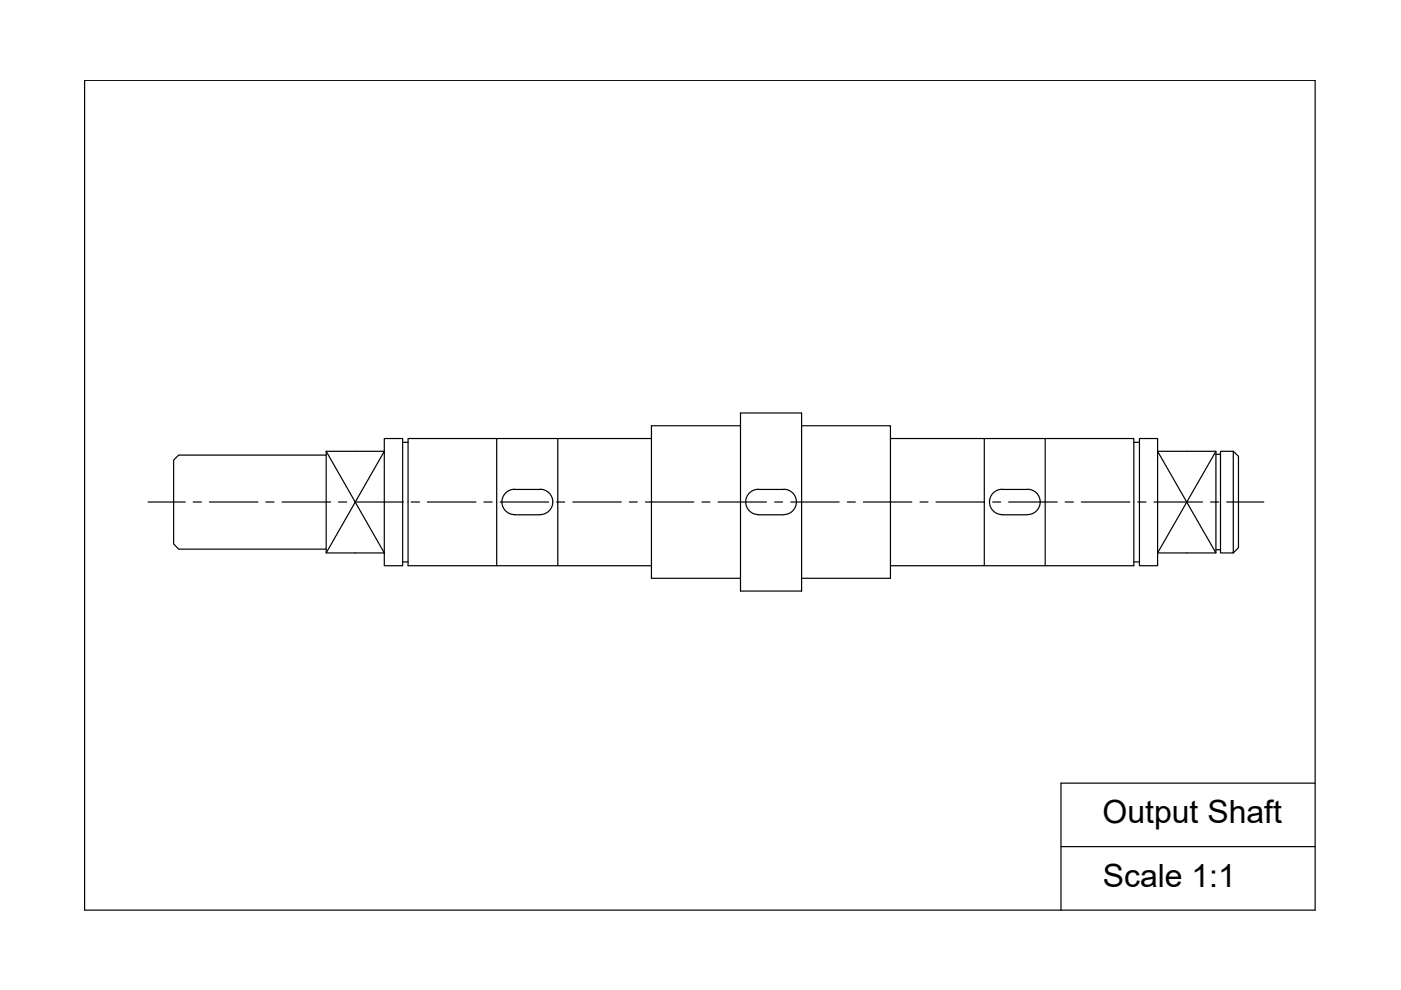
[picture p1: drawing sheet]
<svg xmlns="http://www.w3.org/2000/svg" width="297mm" height="210mm" viewBox="0 0 297 210" stroke-linecap="round" stroke-linejoin="round" font-family="sans-serif">
<defs><g id="words">
<g font-size="6.8">
<text x="233.8" y="174.6">Output Shaft</text>
<text x="233.8" y="188">Scale 1:1</text>
</g>
</g></defs>
<!-- layer: Shaft -->
<g fill="none" stroke="#000" stroke-width=".25">
<path d="M17.9 17h260.9v176h-260.9zM69.2 95.7l12.3 21.5h-12.3v-21.5h12.3l-12.3 21.5M69.2 96.5h-31.3l-1.1 1.1v17.7l1.1 1.1h31.3M81.5 93h3.9v26.9h-3.9zM85.4 93.8h1.1M105.3 93h-18.8v26.9h31.8M118.3 93h-13v26.9M118.3 93h19.8M118.3 93v26.9M157 87.6h13v37.7h-13zM157 90.3h-18.9v32.3h18.9M170 90.3h18.8v32.3h-18.8"/>
<path d="M188.8 93h19.9v26.9M208.7 93h12.9v26.9M221.6 93h18.8v26.9h-51.6M240.4 93.8h1.2M241.6 93h3.8v26.9h-3.8zM257.8 95.7l-12.4 21.5h12.4v-21.5h-12.4l12.4 21.5M257.8 96.3h1M258.8 95.7h2.7v21.5h-2.7zM261.5 95.7l1.1 1v19.4l-1.1 1.1M85.4 119.1h1.1M109.1 103.8h5.4M109.1 109.1h5.4"/>
<path d="M109.1 103.7a2.69 2.69 0 0 0-2.7 2.7 2.69 2.69 0 0 0 2.7 2.7M114.5 103.7a2.69 2.69 0 0 1 2.7 2.7 2.69 2.69 0 0 1-2.7 2.7M118.3 119.9h19.8M160.8 109.1h5.3M160.8 103.8h5.3M160.8 103.7a2.69 2.69 0 0 0-2.7 2.7 2.69 2.69 0 0 0 2.7 2.7M166.2 103.7a2.69 2.69 0 0 1 2.7 2.7 2.69 2.69 0 0 1-2.7 2.7M212.5 103.8h5.3M212.5 109.1h5.3M212.5 103.7a2.69 2.69 0 0 0-2.7 2.7 2.69 2.69 0 0 0 2.7 2.7M217.9 103.7a2.69 2.69 0 0 1 2.6 2.7 2.69 2.69 0 0 1-2.6 2.7M240.4 119.1h1.2"/>
<path d="M257.8 116.6h1M224.9 179.5h53.9M278.8 166h-53.9v27"/>
</g>
<!-- layer: Center Lines -->
<g fill="none" stroke="#000" stroke-width=".25">
<path d="M31.4 106.4h7.9M41 106.4h1.7M44.4 106.4h10.3M56.4 106.4h1.7M59.8 106.4h10.3M71.8 106.4h1.7M75.2 106.4h10.3M87.2 106.4h1.7M90.6 106.4h10.3M102.6 106.4h1.7M106 106.4h10.3M118 106.4h1.7"/>
<path d="M121.4 106.4h10.3M133.4 106.4h1.7M136.8 106.4h10.3M148.8 106.4h1.7M152.3 106.4h10.2M164.2 106.4h1.7M167.7 106.4h10.2M179.6 106.4h1.7M183.1 106.4h10.2M195.1 106.4h1.7M198.4 106.4h10.3M210.5 106.4h1.7"/>
<path d="M213.9 106.4h10.2M225.8 106.4h1.8M229.3 106.4h10.3M241.2 106.4h1.8M244.7 106.4h10.3M256.7 106.4h1.7M260.1 106.4h7.9"/>
</g>
<use href="#words"/>
</svg>
